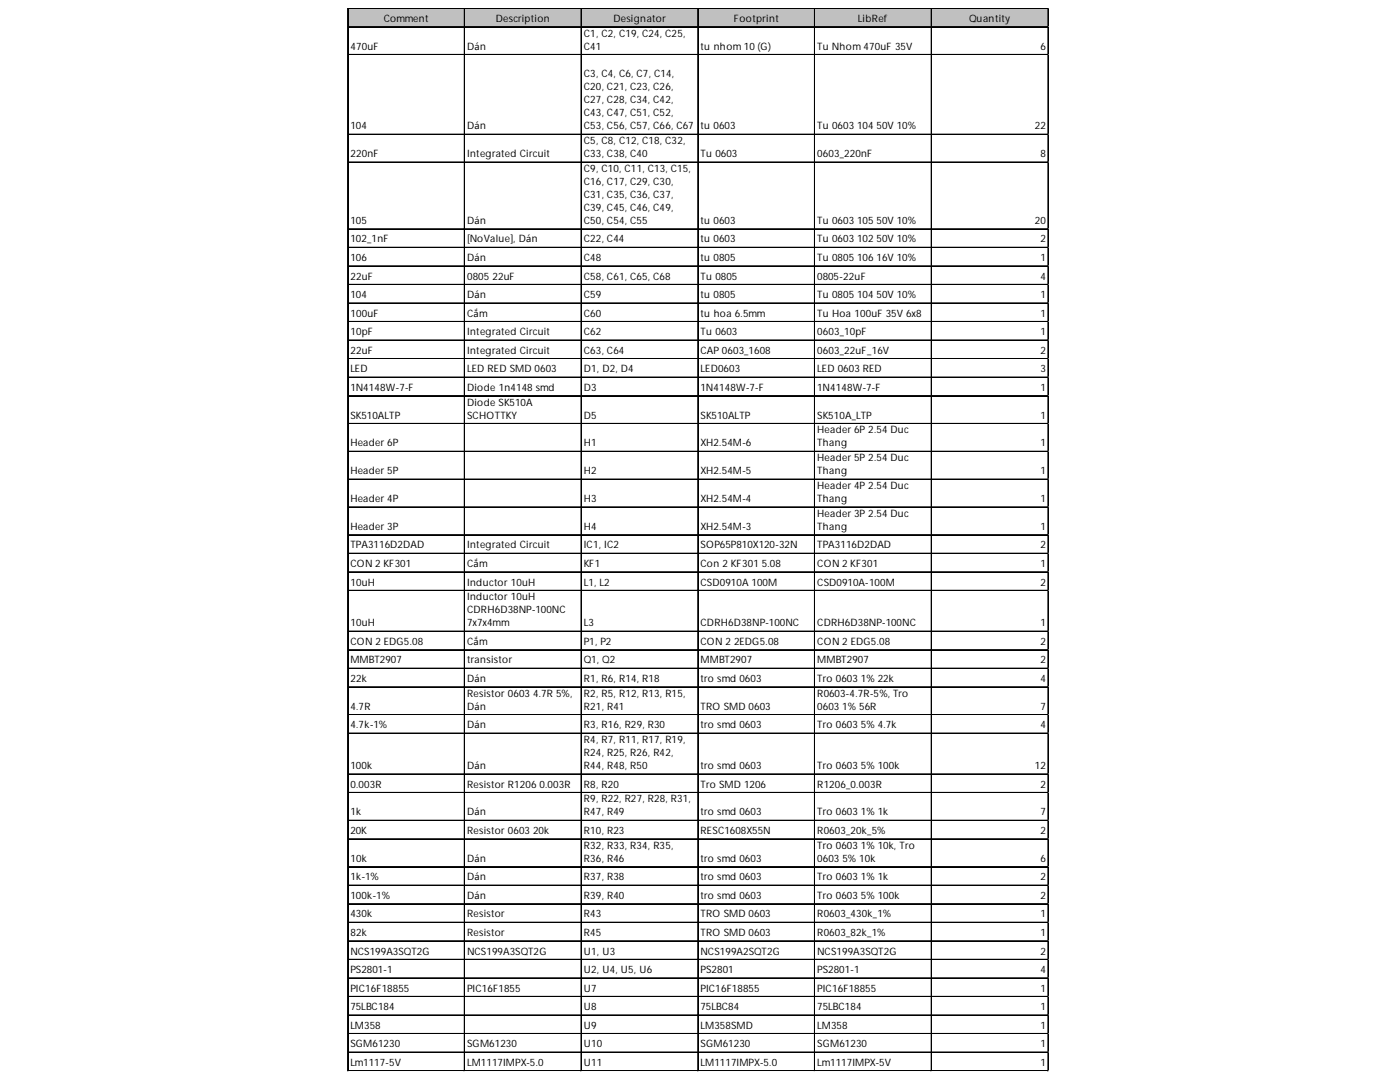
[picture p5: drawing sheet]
<svg xmlns="http://www.w3.org/2000/svg" width="279mm" height="216mm" viewBox="0 0 279 216" stroke-linecap="round" stroke-linejoin="round" font-family="sans-serif">
<defs><g id="words">
<g font-size="2">
<text x="76.6" y="4.4">Comment</text>
<text x="98.9" y="4.4">Description</text>
<text x="122.4" y="4.4">Designator</text>
<text x="146.5" y="4.4">Footprint</text>
<text x="171.2" y="4.4">LibRef</text>
<text x="193.4" y="4.4">Quantity</text>
<text x="69.9" y="9.9">470uF</text>
<text x="93.2" y="9.9">Dán</text>
<text x="116.5" y="7.3">C1, C2, C19, C24, C25,</text>
<text x="116.5" y="9.9">C41</text>
<text x="139.8" y="9.9">tu nhom 10 (G)</text>
<text x="163.1" y="9.9">Tu Nhom 470uF 35V</text>
<text x="207.7" y="9.9">6</text>
<text x="116.5" y="15.5">C3, C4, C6, C7, C14,</text>
<text x="116.5" y="18">C20, C21, C23, C26,</text>
<text x="116.5" y="20.6">C27, C28, C34, C42,</text>
<text x="116.5" y="23.2">C43, C47, C51, C52,</text>
<text x="69.9" y="25.8">104</text>
<text x="93.2" y="25.8">Dán</text>
<text x="116.5" y="25.8">C53, C56, C57, C66, C67</text>
<text x="116.5" y="28.8">C5, C8, C12, C18, C32,</text>
<text x="139.8" y="25.8">tu 0603</text>
<text x="163.1" y="25.8">Tu 0603 104 50V 10%</text>
<text x="206.5" y="25.8">22</text>
<text x="69.9" y="31.4">220nF</text>
<text x="93.2" y="31.4">Integrated Circuit</text>
<text x="116.5" y="31.4">C33, C38, C40</text>
<text x="116.5" y="34.3">C9, C10, C11, C13, C15,</text>
<text x="139.8" y="31.4">Tu 0603</text>
<text x="163.1" y="31.4">0603_220nF</text>
<text x="207.7" y="31.4">8</text>
<text x="116.5" y="36.9">C16, C17, C29, C30,</text>
<text x="116.5" y="39.5">C31, C35, C36, C37,</text>
<text x="69.9" y="44.7">105</text>
<text x="93.2" y="44.7">Dán</text>
<text x="116.5" y="42.1">C39, C45, C46, C49,</text>
<text x="116.5" y="44.7">C50, C54, C55</text>
<text x="139.8" y="44.7">tu 0603</text>
<text x="163.1" y="44.7">Tu 0603 105 50V 10%</text>
<text x="206.5" y="44.7">20</text>
<text x="69.9" y="48.4">102_1nF</text>
<text x="69.9" y="52.1">106</text>
<text x="93.2" y="48.4">[NoValue], Dán</text>
<text x="93.2" y="52.1">Dán</text>
<text x="116.5" y="48.4">C22, C44</text>
<text x="116.5" y="52.1">C48</text>
<text x="139.8" y="48.4">tu 0603</text>
<text x="139.8" y="52.1">tu 0805</text>
<text x="163.1" y="48.4">Tu 0603 102 50V 10%</text>
<text x="163.1" y="52.1">Tu 0805 106 16V 10%</text>
<text x="207.7" y="48.4">2</text>
<text x="207.7" y="52.1">1</text>
<text x="69.9" y="55.8">22uF</text>
<text x="69.9" y="59.5">104</text>
<text x="93.2" y="55.8">0805 22uF</text>
<text x="93.2" y="59.5">Dán</text>
<text x="116.5" y="55.8">C58, C61, C65, C68</text>
<text x="116.5" y="59.5">C59</text>
<text x="139.8" y="55.8">Tu 0805</text>
<text x="139.8" y="59.5">tu 0805</text>
<text x="163.1" y="55.8">0805-22uF</text>
<text x="163.1" y="59.5">Tu 0805 104 50V 10%</text>
<text x="207.7" y="55.8">4</text>
<text x="207.7" y="59.5">1</text>
<text x="69.9" y="63.2">100uF</text>
<text x="93.2" y="63.2">Cắm</text>
<text x="116.5" y="63.2">C60</text>
<text x="139.8" y="63.2">tu hoa 6.5mm</text>
<text x="163.1" y="63.2">Tu Hoa 100uF 35V 6x8</text>
<text x="207.7" y="63.2">1</text>
<text x="69.9" y="66.9">10pF</text>
<text x="69.9" y="70.6">22uF</text>
<text x="93.2" y="66.9">Integrated Circuit</text>
<text x="93.2" y="70.6">Integrated Circuit</text>
<text x="116.5" y="66.9">C62</text>
<text x="116.5" y="70.6">C63, C64</text>
<text x="139.8" y="66.9">Tu 0603</text>
<text x="139.8" y="70.6">CAP 0603_1608</text>
<text x="163.1" y="66.9">0603_10pF</text>
<text x="163.1" y="70.6">0603_22uF_16V</text>
<text x="207.7" y="66.9">1</text>
<text x="207.7" y="70.6">2</text>
<text x="69.9" y="74.3">LED</text>
<text x="69.9" y="78">1N4148W-7-F</text>
<text x="93.2" y="74.3">LED RED SMD 0603</text>
<text x="93.2" y="78">Diode 1n4148 smd</text>
<text x="116.5" y="74.3">D1, D2, D4</text>
<text x="116.5" y="78">D3</text>
<text x="139.8" y="74.3">LED0603</text>
<text x="139.8" y="78">1N4148W-7-F</text>
<text x="163.1" y="74.3">LED 0603 RED</text>
<text x="163.1" y="78">1N4148W-7-F</text>
<text x="207.7" y="74.3">3</text>
<text x="207.7" y="78">1</text>
<text x="69.9" y="83.5">SK510ALTP</text>
<text x="93.2" y="80.9">Diode SK510A</text>
<text x="93.2" y="83.5">SCHOTTKY</text>
<text x="116.5" y="83.5">D5</text>
<text x="139.8" y="83.5">SK510ALTP</text>
<text x="163.1" y="83.5">SK510A_LTP</text>
<text x="207.7" y="83.5">1</text>
<text x="69.9" y="89.1">Header 6P</text>
<text x="116.5" y="89.1">H1</text>
<text x="139.8" y="89.1">XH2.54M-6</text>
<text x="163.1" y="86.5">Header 6P 2.54 Duc</text>
<text x="163.1" y="89.1">Thang</text>
<text x="207.7" y="89.1">1</text>
<text x="69.9" y="94.6">Header 5P</text>
<text x="116.5" y="94.6">H2</text>
<text x="139.8" y="94.6">XH2.54M-5</text>
<text x="163.1" y="92">Header 5P 2.54 Duc</text>
<text x="163.1" y="94.6">Thang</text>
<text x="207.7" y="94.6">1</text>
<text x="69.9" y="100.2">Header 4P</text>
<text x="116.5" y="100.2">H3</text>
<text x="139.8" y="100.2">XH2.54M-4</text>
<text x="163.1" y="97.6">Header 4P 2.54 Duc</text>
<text x="163.1" y="100.2">Thang</text>
<text x="207.7" y="100.2">1</text>
<text x="69.9" y="105.7">Header 3P</text>
<text x="116.5" y="105.7">H4</text>
<text x="139.8" y="105.7">XH2.54M-3</text>
<text x="163.1" y="103.1">Header 3P 2.54 Duc</text>
<text x="163.1" y="105.7">Thang</text>
<text x="207.7" y="105.7">1</text>
<text x="69.9" y="109.4">TPA3116D2DAD</text>
<text x="69.9" y="113.1">CON 2 KF301</text>
<text x="93.2" y="109.4">Integrated Circuit</text>
<text x="93.2" y="113.1">Cắm</text>
<text x="116.5" y="109.4">IC1, IC2</text>
<text x="116.5" y="113.1">KF1</text>
<text x="139.8" y="109.4">SOP65P810X120-32N</text>
<text x="139.8" y="113.1">Con 2 KF301 5.08</text>
<text x="163.1" y="109.4">TPA3116D2DAD</text>
<text x="163.1" y="113.1">CON 2 KF301</text>
<text x="207.7" y="109.4">2</text>
<text x="207.7" y="113.1">1</text>
<text x="69.9" y="116.8">10uH</text>
<text x="93.2" y="116.8">Inductor 10uH</text>
<text x="93.2" y="119.8">Inductor 10uH</text>
<text x="116.5" y="116.8">L1, L2</text>
<text x="139.8" y="116.8">CSD0910A 100M</text>
<text x="163.1" y="116.8">CSD0910A-100M</text>
<text x="207.7" y="116.8">2</text>
<text x="69.9" y="125">10uH</text>
<text x="93.2" y="122.4">CDRH6D38NP-100NC</text>
<text x="93.2" y="125">7x7x4mm</text>
<text x="116.5" y="125">L3</text>
<text x="139.8" y="125">CDRH6D38NP-100NC</text>
<text x="163.1" y="125">CDRH6D38NP-100NC</text>
<text x="207.7" y="125">1</text>
<text x="69.9" y="128.7">CON 2 EDG5.08</text>
<text x="93.2" y="128.7">Cắm</text>
<text x="116.5" y="128.7">P1, P2</text>
<text x="139.8" y="128.7">CON 2 2EDG5.08</text>
<text x="163.1" y="128.7">CON 2 EDG5.08</text>
<text x="207.7" y="128.7">2</text>
<text x="69.9" y="132.4">MMBT2907</text>
<text x="69.9" y="136.1">22k</text>
<text x="93.2" y="132.4">transistor</text>
<text x="93.2" y="136.1">Dán</text>
<text x="116.5" y="132.4">Q1, Q2</text>
<text x="116.5" y="136.1">R1, R6, R14, R18</text>
<text x="139.8" y="132.4">MMBT2907</text>
<text x="139.8" y="136.1">tro smd 0603</text>
<text x="163.1" y="132.4">MMBT2907</text>
<text x="163.1" y="136.1">Tro 0603 1% 22k</text>
<text x="207.7" y="132.4">2</text>
<text x="207.7" y="136.1">4</text>
<text x="69.9" y="141.6">4.7R</text>
<text x="93.2" y="139">Resistor 0603 4.7R 5%,</text>
<text x="93.2" y="141.6">Dán</text>
<text x="116.5" y="139">R2, R5, R12, R13, R15,</text>
<text x="116.5" y="141.6">R21, R41</text>
<text x="139.8" y="141.6">TRO SMD 0603</text>
<text x="163.1" y="139">R0603-4.7R-5%, Tro</text>
<text x="163.1" y="141.6">0603 1% 56R</text>
<text x="207.7" y="141.6">7</text>
<text x="69.9" y="145.3">4.7k-1%</text>
<text x="93.2" y="145.3">Dán</text>
<text x="116.5" y="145.3">R3, R16, R29, R30</text>
<text x="116.5" y="148.3">R4, R7, R11, R17, R19,</text>
<text x="139.8" y="145.3">tro smd 0603</text>
<text x="163.1" y="145.3">Tro 0603 5% 4.7k</text>
<text x="207.7" y="145.3">4</text>
<text x="69.9" y="153.5">100k</text>
<text x="93.2" y="153.5">Dán</text>
<text x="116.5" y="150.9">R24, R25, R26, R42,</text>
<text x="116.5" y="153.5">R44, R48, R50</text>
<text x="139.8" y="153.5">tro smd 0603</text>
<text x="163.1" y="153.5">Tro 0603 5% 100k</text>
<text x="206.5" y="153.5">12</text>
<text x="69.9" y="157.2">0.003R</text>
<text x="93.2" y="157.2">Resistor R1206 0.003R</text>
<text x="116.5" y="157.2">R8, R20</text>
<text x="116.5" y="160.1">R9, R22, R27, R28, R31,</text>
<text x="139.8" y="157.2">Tro SMD 1206</text>
<text x="163.1" y="157.2">R1206_0.003R</text>
<text x="207.7" y="157.2">2</text>
<text x="69.9" y="162.7">1k</text>
<text x="69.9" y="166.4">20K</text>
<text x="93.2" y="162.7">Dán</text>
<text x="93.2" y="166.4">Resistor 0603 20k</text>
<text x="116.5" y="162.7">R47, R49</text>
<text x="116.5" y="166.4">R10, R23</text>
<text x="139.8" y="162.7">tro smd 0603</text>
<text x="139.8" y="166.4">RESC1608X55N</text>
<text x="163.1" y="162.7">Tro 0603 1% 1k</text>
<text x="163.1" y="166.4">R0603_20k_5%</text>
<text x="207.7" y="162.7">7</text>
<text x="207.7" y="166.4">2</text>
<text x="69.9" y="172">10k</text>
<text x="93.2" y="172">Dán</text>
<text x="116.5" y="169.4">R32, R33, R34, R35,</text>
<text x="116.5" y="172">R36, R46</text>
<text x="139.8" y="172">tro smd 0603</text>
<text x="163.1" y="169.4">Tro 0603 1% 10k, Tro</text>
<text x="163.1" y="172">0603 5% 10k</text>
<text x="207.7" y="172">6</text>
<text x="69.9" y="175.7">1k-1%</text>
<text x="69.9" y="179.4">100k-1%</text>
<text x="93.2" y="175.7">Dán</text>
<text x="93.2" y="179.4">Dán</text>
<text x="116.5" y="175.7">R37, R38</text>
<text x="116.5" y="179.4">R39, R40</text>
<text x="139.8" y="175.7">tro smd 0603</text>
<text x="139.8" y="179.4">tro smd 0603</text>
<text x="163.1" y="175.7">Tro 0603 1% 1k</text>
<text x="163.1" y="179.4">Tro 0603 5% 100k</text>
<text x="207.7" y="175.7">2</text>
<text x="207.7" y="179.4">2</text>
<text x="69.9" y="183.1">430k</text>
<text x="93.2" y="183.1">Resistor</text>
<text x="116.5" y="183.1">R43</text>
<text x="139.8" y="183.1">TRO SMD 0603</text>
<text x="163.1" y="183.1">R0603_430k_1%</text>
<text x="207.7" y="183.1">1</text>
<text x="69.9" y="186.8">82k</text>
<text x="69.9" y="190.5">NCS199A3SQT2G</text>
<text x="93.2" y="186.8">Resistor</text>
<text x="93.2" y="190.5">NCS199A3SQT2G</text>
<text x="116.5" y="186.8">R45</text>
<text x="116.5" y="190.5">U1, U3</text>
<text x="139.8" y="186.8">TRO SMD 0603</text>
<text x="139.8" y="190.5">NCS199A2SQT2G</text>
<text x="163.1" y="186.8">R0603_82k_1%</text>
<text x="163.1" y="190.5">NCS199A3SQT2G</text>
<text x="207.7" y="186.8">1</text>
<text x="207.7" y="190.5">2</text>
<text x="69.9" y="194.2">PS2801-1</text>
<text x="69.9" y="197.9">PIC16F18855</text>
<text x="93.2" y="197.9">PIC16F1855</text>
<text x="116.5" y="194.2">U2, U4, U5, U6</text>
<text x="116.5" y="197.9">U7</text>
<text x="139.8" y="194.2">PS2801</text>
<text x="139.8" y="197.9">PIC16F18855</text>
<text x="163.1" y="194.2">PS2801-1</text>
<text x="163.1" y="197.9">PIC16F18855</text>
<text x="207.7" y="194.2">4</text>
<text x="207.7" y="197.9">1</text>
<text x="69.9" y="201.6">75LBC184</text>
<text x="116.5" y="201.6">U8</text>
<text x="139.8" y="201.6">75LBC84</text>
<text x="163.1" y="201.6">75LBC184</text>
<text x="207.7" y="201.6">1</text>
<text x="69.9" y="205.3">LM358</text>
<text x="69.9" y="209">SGM61230</text>
<text x="93.2" y="209">SGM61230</text>
<text x="116.5" y="205.3">U9</text>
<text x="116.5" y="209">U10</text>
<text x="139.8" y="205.3">LM358SMD</text>
<text x="139.8" y="209">SGM61230</text>
<text x="163.1" y="205.3">LM358</text>
<text x="163.1" y="209">SGM61230</text>
<text x="207.7" y="205.3">1</text>
<text x="207.7" y="209">1</text>
<text x="69.9" y="212.7">Lm1117-5V</text>
<text x="93.2" y="212.7">LM1117IMPX-5.0</text>
<text x="116.5" y="212.7">U11</text>
<text x="139.8" y="212.7">LM1117IMPX-5.0</text>
<text x="163.1" y="212.7">Lm1117IMPX-5V</text>
<text x="207.7" y="212.7">1</text>
</g>
</g></defs>
<path d="M69.5 1.7h139.8v3.8h-139.8z" fill="#c0c0c0"/>
<g fill="none" stroke="#000" stroke-width=".2">
<path d="M69.4 1.6v212.2M69.5 1.6v212.2M69.5 1.6h139.8M69.5 1.7h139.8M69.5 5.3h139.8M69.5 5.4h139.8M69.5 10.9h139.8M92.7 1.8v212M116 1.8v212M139.2 1.8v212M139.3 1.8v212M162.5 1.8v212"/>
<path d="M162.6 1.8v212M185.8 1.8v212M185.9 1.8v212M209.1 1.8v212M209.2 1.8v212M69.5 26.8h139.8M69.5 26.9h139.8M69.5 32.3h139.8M69.5 32.4h139.8M69.5 45.6h139.8M69.5 45.7h139.8M69.5 49.3h139.8"/>
<path d="M69.5 49.4h139.8M69.5 53h139.8M69.5 53.1h139.8M69.5 56.7h139.8M69.5 56.8h139.8M69.5 60.4h139.8M69.5 60.5h139.8M69.5 64.1h139.8M69.5 64.2h139.8M69.5 67.8h139.8M69.5 67.9h139.8M69.5 71.5h139.8"/>
<path d="M69.5 71.6h139.8M69.5 75.2h139.8M69.5 75.3h139.8M69.5 78.9h139.8M69.5 79h139.8M69.5 84.5h139.8M69.5 84.6h139.8M69.5 90h139.8M69.5 90.1h139.8M69.5 95.6h139.8M69.5 95.7h139.8M69.5 101.1h139.8"/>
<path d="M69.5 101.2h139.8M69.5 106.7h139.8M69.5 106.8h139.8M69.5 110.4h139.8M69.5 110.5h139.8M69.5 114.1h139.8M69.5 114.2h139.8M69.5 117.8h139.8M69.5 117.9h139.8M69.5 125.9h139.8M69.5 126h139.8M69.5 129.6h139.8"/>
<path d="M69.5 129.7h139.8M69.5 133.3h139.8M69.5 133.4h139.8M69.5 137h139.8M69.5 137.1h139.8M69.5 142.6h139.8M69.5 142.7h139.8M69.5 146.3h139.8M69.5 146.4h139.8M69.5 154.4h139.8M69.5 154.5h139.8M69.5 158.1h139.8"/>
<path d="M69.5 158.2h139.8M69.5 163.7h139.8M69.5 163.8h139.8M69.5 167.4h139.8M69.5 167.5h139.8M69.5 172.9h139.8M69.5 173h139.8M69.5 176.6h139.8M69.5 176.7h139.8M69.5 180.3h139.8M69.5 180.4h139.8M69.5 184h139.8"/>
<path d="M69.5 184.1h139.8M69.5 187.7h139.8M69.5 187.8h139.8M69.5 191.4h139.8M69.5 191.5h139.8M69.5 195.1h139.8M69.5 195.2h139.8M69.5 198.8h139.8M69.5 198.9h139.8M69.5 202.5h139.8M69.5 202.6h139.8M69.5 206.2h139.8"/>
<path d="M69.5 206.3h139.8M69.5 209.9h139.8M69.5 210h139.8M69.5 213.6h139.8M69.5 213.7h139.8"/>
</g>
<path d="M69.4 213.8h.1" fill="none" stroke="#e0e0e0" stroke-width=".2"/>
<path d="M69.4 213.8h.1z" fill="#e0e0e0"/>
<path d="M92.7 213.8h.1" fill="none" stroke="#e0e0e0" stroke-width=".2"/>
<path d="M92.7 213.8h.1z" fill="#e0e0e0"/>
<path d="M116 213.8h.1" fill="none" stroke="#e0e0e0" stroke-width=".2"/>
<path d="M116 213.8h.1z" fill="#e0e0e0"/>
<path d="M139.2 213.8h.1" fill="none" stroke="#e0e0e0" stroke-width=".2"/>
<path d="M139.2 213.8h.2z" fill="#e0e0e0"/>
<path d="M162.5 213.8h.1" fill="none" stroke="#e0e0e0" stroke-width=".2"/>
<path d="M162.5 213.8h.2z" fill="#e0e0e0"/>
<path d="M185.8 213.8h.1" fill="none" stroke="#e0e0e0" stroke-width=".2"/>
<path d="M185.8 213.8h.2z" fill="#e0e0e0"/>
<path d="M209.1 213.8h.1" fill="none" stroke="#e0e0e0" stroke-width=".2"/>
<path d="M209.1 213.8h.2z" fill="#e0e0e0"/>
<path d="M209.3 1.6h.1" fill="none" stroke="#e0e0e0" stroke-width=".2"/>
<path d="M209.3 1.6l.1 .2z" fill="#e0e0e0"/>
<path d="M209.3 5.3h.1" fill="none" stroke="#e0e0e0" stroke-width=".2"/>
<path d="M209.3 5.3l.1 .2z" fill="#e0e0e0"/>
<path d="M209.3 10.9h.1" fill="none" stroke="#e0e0e0" stroke-width=".2"/>
<path d="M209.3 10.9l.1 .1z" fill="#e0e0e0"/>
<path d="M209.3 26.8h.1" fill="none" stroke="#e0e0e0" stroke-width=".2"/>
<path d="M209.3 26.8l.1 .1z" fill="#e0e0e0"/>
<path d="M209.3 32.3h.1" fill="none" stroke="#e0e0e0" stroke-width=".2"/>
<path d="M209.3 32.3l.1 .2z" fill="#e0e0e0"/>
<path d="M209.3 45.6h.1" fill="none" stroke="#e0e0e0" stroke-width=".2"/>
<path d="M209.3 45.6l.1 .2z" fill="#e0e0e0"/>
<path d="M209.3 49.3h.1" fill="none" stroke="#e0e0e0" stroke-width=".2"/>
<path d="M209.3 49.3l.1 .2z" fill="#e0e0e0"/>
<path d="M209.3 53h.1" fill="none" stroke="#e0e0e0" stroke-width=".2"/>
<path d="M209.3 53l.1 .2z" fill="#e0e0e0"/>
<path d="M209.3 56.7h.1" fill="none" stroke="#e0e0e0" stroke-width=".2"/>
<path d="M209.3 56.7l.1 .2z" fill="#e0e0e0"/>
<path d="M209.3 60.4h.1" fill="none" stroke="#e0e0e0" stroke-width=".2"/>
<path d="M209.3 60.4l.1 .2z" fill="#e0e0e0"/>
<path d="M209.3 64.1h.1" fill="none" stroke="#e0e0e0" stroke-width=".2"/>
<path d="M209.3 64.1l.1 .2z" fill="#e0e0e0"/>
<path d="M209.3 67.8h.1" fill="none" stroke="#e0e0e0" stroke-width=".2"/>
<path d="M209.3 67.8l.1 .2z" fill="#e0e0e0"/>
<path d="M209.3 71.5h.1" fill="none" stroke="#e0e0e0" stroke-width=".2"/>
<path d="M209.3 71.5l.1 .2z" fill="#e0e0e0"/>
<path d="M209.3 75.2h.1" fill="none" stroke="#e0e0e0" stroke-width=".2"/>
<path d="M209.3 75.2l.1 .2z" fill="#e0e0e0"/>
<path d="M209.3 78.9h.1" fill="none" stroke="#e0e0e0" stroke-width=".2"/>
<path d="M209.3 78.9l.1 .2z" fill="#e0e0e0"/>
<path d="M209.3 84.5h.1" fill="none" stroke="#e0e0e0" stroke-width=".2"/>
<path d="M209.3 84.5l.1 .2z" fill="#e0e0e0"/>
<path d="M209.3 90h.1" fill="none" stroke="#e0e0e0" stroke-width=".2"/>
<path d="M209.3 90l.1 .2z" fill="#e0e0e0"/>
<path d="M209.3 95.6h.1" fill="none" stroke="#e0e0e0" stroke-width=".2"/>
<path d="M209.3 95.6l.1 .2z" fill="#e0e0e0"/>
<path d="M209.3 101.1h.1" fill="none" stroke="#e0e0e0" stroke-width=".2"/>
<path d="M209.3 101.1l.1 .2z" fill="#e0e0e0"/>
<path d="M209.3 106.7h.1" fill="none" stroke="#e0e0e0" stroke-width=".2"/>
<path d="M209.3 106.7l.1 .2z" fill="#e0e0e0"/>
<path d="M209.3 110.4h.1" fill="none" stroke="#e0e0e0" stroke-width=".2"/>
<path d="M209.3 110.4l.1 .2z" fill="#e0e0e0"/>
<path d="M209.3 114.1h.1" fill="none" stroke="#e0e0e0" stroke-width=".2"/>
<path d="M209.3 114.1l.1 .2z" fill="#e0e0e0"/>
<path d="M209.3 117.8h.1" fill="none" stroke="#e0e0e0" stroke-width=".2"/>
<path d="M209.3 117.8l.1 .2z" fill="#e0e0e0"/>
<path d="M209.3 125.9h.1" fill="none" stroke="#e0e0e0" stroke-width=".2"/>
<path d="M209.3 125.9l.1 .2z" fill="#e0e0e0"/>
<path d="M209.3 129.6h.1" fill="none" stroke="#e0e0e0" stroke-width=".2"/>
<path d="M209.3 129.6l.1 .2z" fill="#e0e0e0"/>
<path d="M209.3 133.3h.1" fill="none" stroke="#e0e0e0" stroke-width=".2"/>
<path d="M209.3 133.3l.1 .2z" fill="#e0e0e0"/>
<path d="M209.3 137h.1" fill="none" stroke="#e0e0e0" stroke-width=".2"/>
<path d="M209.3 137l.1 .2z" fill="#e0e0e0"/>
<path d="M209.3 142.6h.1" fill="none" stroke="#e0e0e0" stroke-width=".2"/>
<path d="M209.3 142.6l.1 .2z" fill="#e0e0e0"/>
<path d="M209.3 146.3h.1" fill="none" stroke="#e0e0e0" stroke-width=".2"/>
<path d="M209.3 146.3l.1 .2z" fill="#e0e0e0"/>
<path d="M209.3 154.4h.1" fill="none" stroke="#e0e0e0" stroke-width=".2"/>
<path d="M209.3 154.4l.1 .2z" fill="#e0e0e0"/>
<path d="M209.3 158.1h.1" fill="none" stroke="#e0e0e0" stroke-width=".2"/>
<path d="M209.3 158.1l.1 .2z" fill="#e0e0e0"/>
<path d="M209.3 163.7h.1" fill="none" stroke="#e0e0e0" stroke-width=".2"/>
<path d="M209.3 163.7l.1 .1z" fill="#e0e0e0"/>
<path d="M209.3 167.4h.1" fill="none" stroke="#e0e0e0" stroke-width=".2"/>
<path d="M209.3 167.4l.1 .1z" fill="#e0e0e0"/>
<path d="M209.3 172.9h.1" fill="none" stroke="#e0e0e0" stroke-width=".2"/>
<path d="M209.3 172.9l.1 .2z" fill="#e0e0e0"/>
<path d="M209.3 176.6h.1" fill="none" stroke="#e0e0e0" stroke-width=".2"/>
<path d="M209.3 176.6l.1 .2z" fill="#e0e0e0"/>
<path d="M209.3 180.3h.1" fill="none" stroke="#e0e0e0" stroke-width=".2"/>
<path d="M209.3 180.3l.1 .2z" fill="#e0e0e0"/>
<path d="M209.3 184h.1" fill="none" stroke="#e0e0e0" stroke-width=".2"/>
<path d="M209.3 184l.1 .2z" fill="#e0e0e0"/>
<path d="M209.3 187.7h.1" fill="none" stroke="#e0e0e0" stroke-width=".2"/>
<path d="M209.3 187.7l.1 .2z" fill="#e0e0e0"/>
<path d="M209.3 191.4h.1" fill="none" stroke="#e0e0e0" stroke-width=".2"/>
<path d="M209.3 191.4l.1 .2z" fill="#e0e0e0"/>
<path d="M209.3 195.1h.1" fill="none" stroke="#e0e0e0" stroke-width=".2"/>
<path d="M209.3 195.1l.1 .2z" fill="#e0e0e0"/>
<path d="M209.3 198.8h.1" fill="none" stroke="#e0e0e0" stroke-width=".2"/>
<path d="M209.3 198.8l.1 .2z" fill="#e0e0e0"/>
<path d="M209.3 202.5h.1" fill="none" stroke="#e0e0e0" stroke-width=".2"/>
<path d="M209.3 202.5l.1 .2z" fill="#e0e0e0"/>
<path d="M209.3 206.2h.1" fill="none" stroke="#e0e0e0" stroke-width=".2"/>
<path d="M209.3 206.2l.1 .2z" fill="#e0e0e0"/>
<path d="M209.3 209.9h.1" fill="none" stroke="#e0e0e0" stroke-width=".2"/>
<path d="M209.3 209.9l.1 .2z" fill="#e0e0e0"/>
<path d="M209.3 213.6h.1" fill="none" stroke="#e0e0e0" stroke-width=".2"/>
<path d="M209.3 213.6l.1 .2z" fill="#e0e0e0"/>
<use href="#words"/>
</svg>
